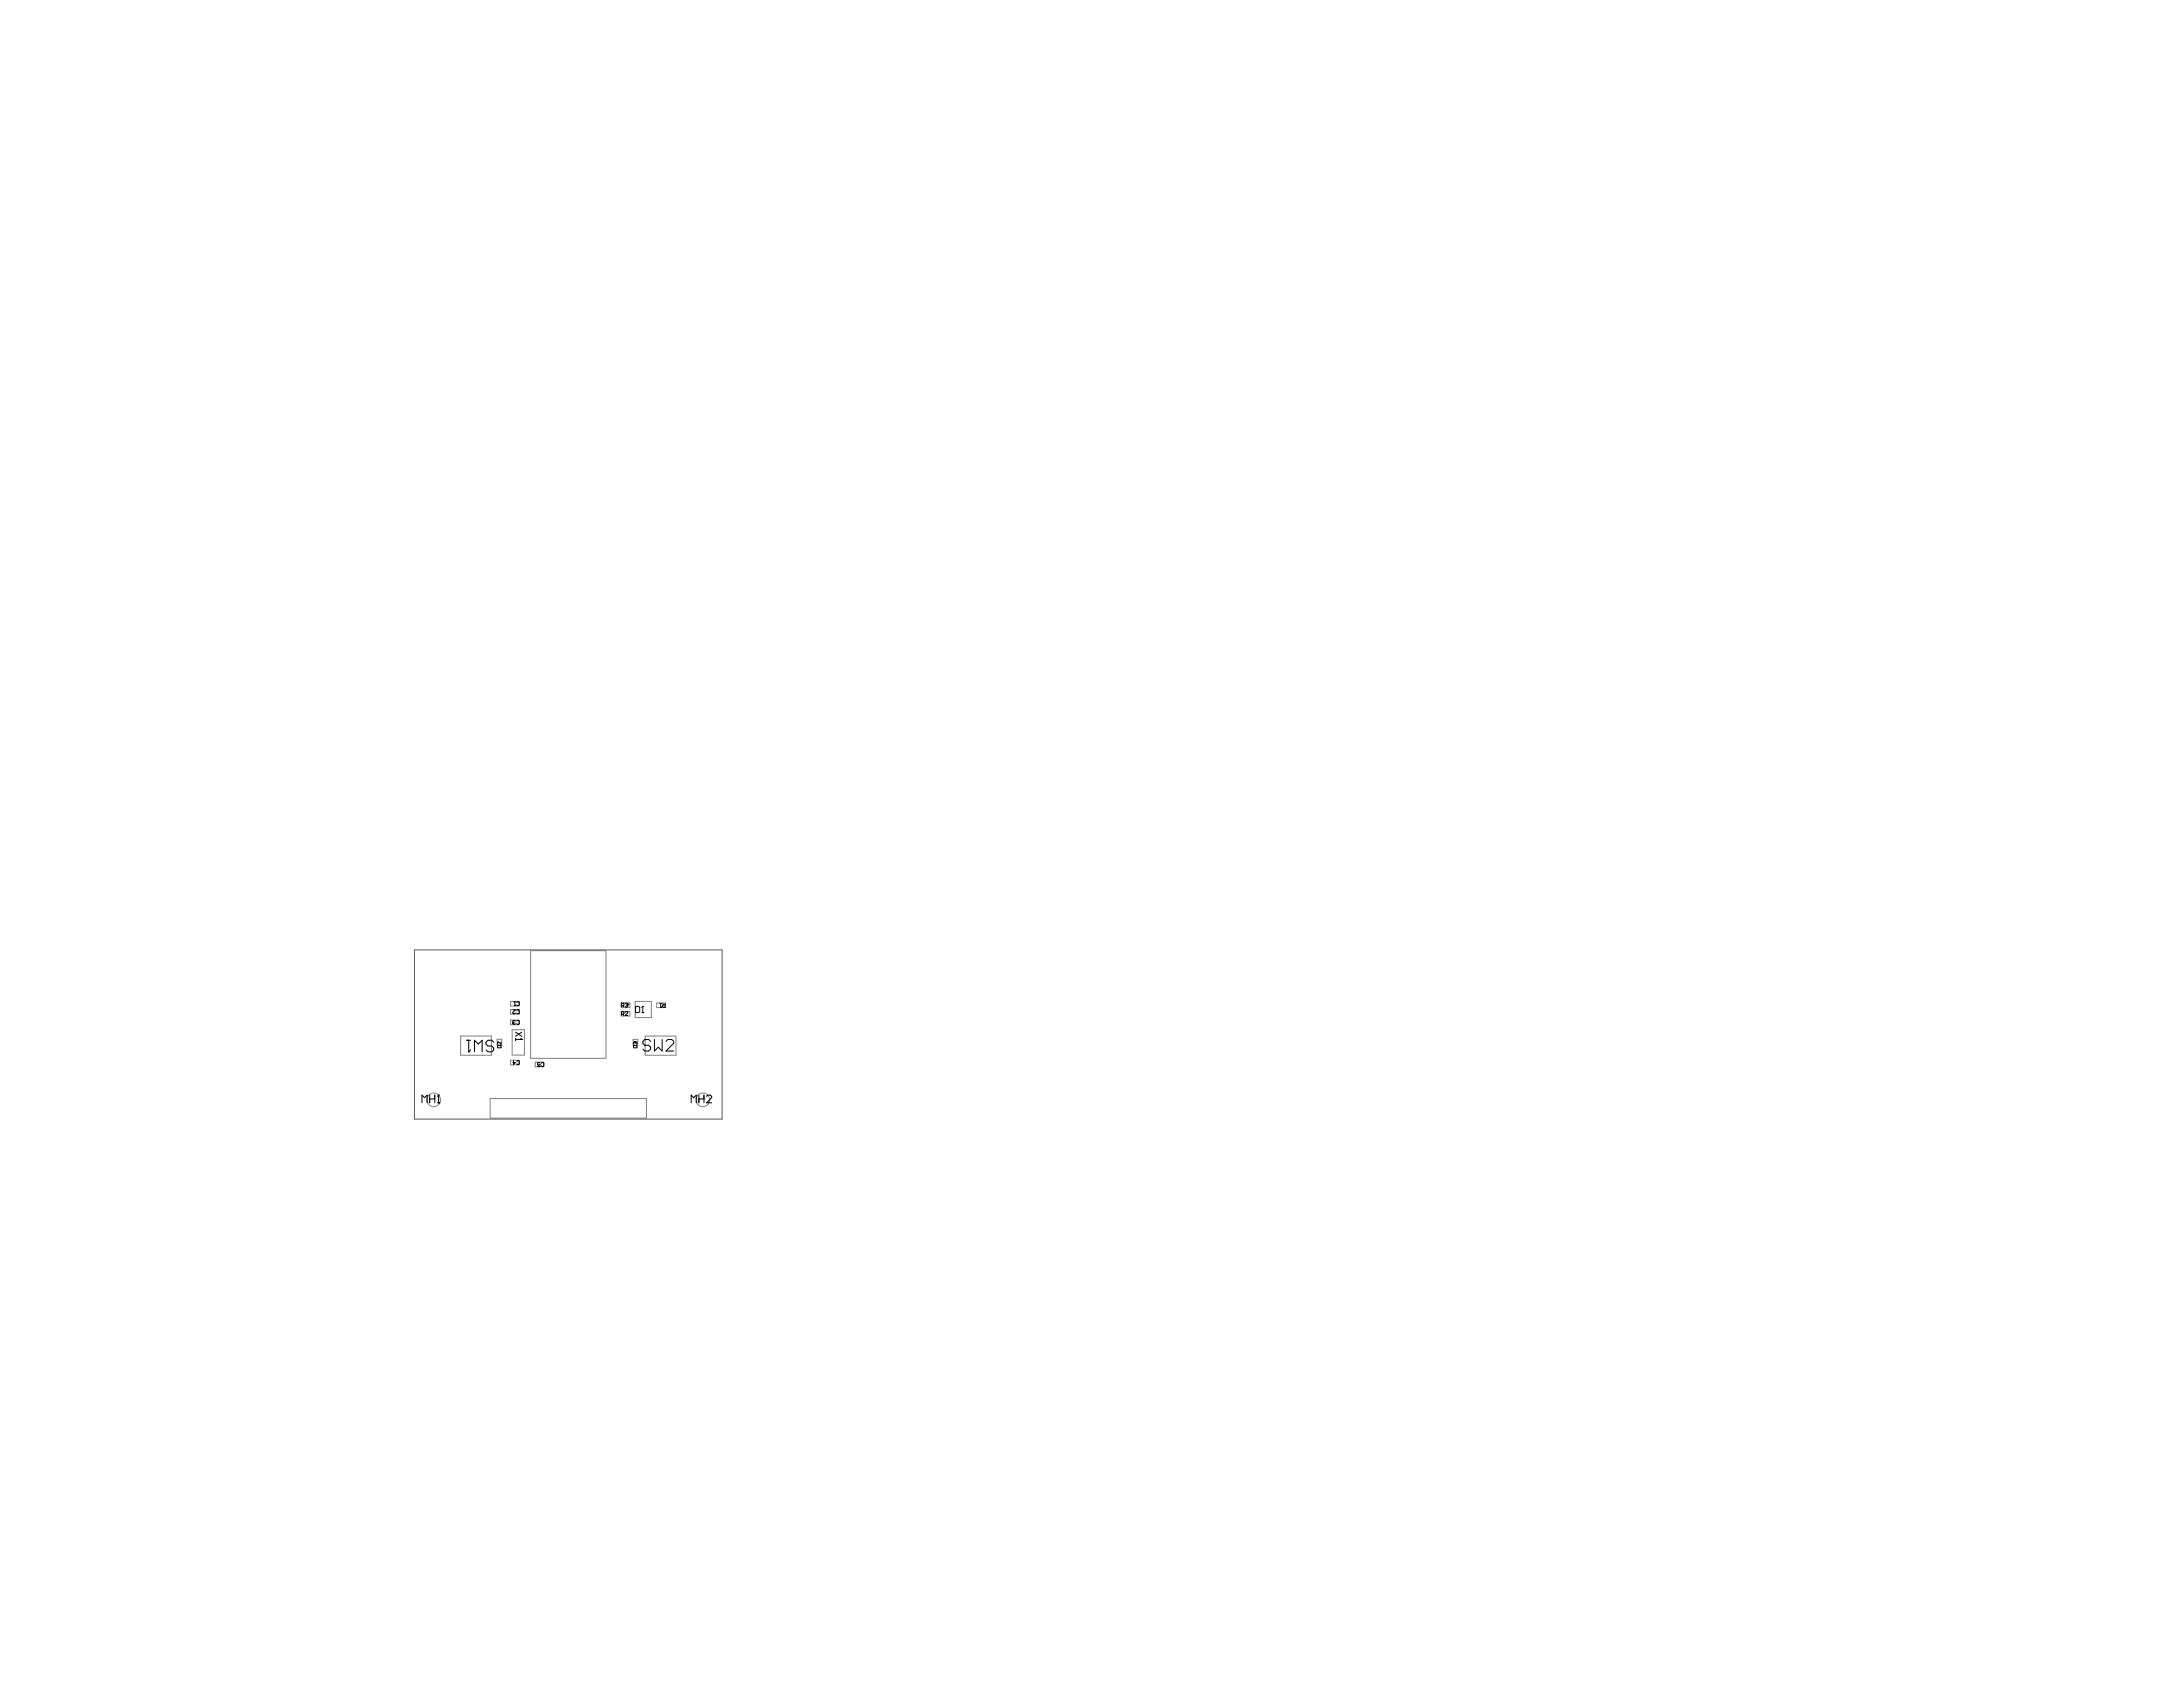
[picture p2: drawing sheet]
<svg xmlns="http://www.w3.org/2000/svg" width="279mm" height="216mm" viewBox="0 0 279 216" stroke-linecap="round" stroke-linejoin="round" font-family="sans-serif">
<g fill="none" stroke="#808080" stroke-width=".13">
<path d="M59 132.6h3.9v2.5h-3.9zM63.6 133h.6v.8h-.6zM65.4 128.2h1v.6h-1zM65.4 130.5h1v.6h-1zM65.4 129.2h1v.6h-1zM65.4 135.7h1v.6h-1zM65.5 131.8h1.6v3.2h-1.6zM67.9 121.7h9.7v13.7h-9.7zM68.5 135.9h1.1v.6h-1.1zM79.5 128.4h1.1v.5h-1.1zM79.5 129.4h1.1v.6h-1.1zM81 133h.6v.8h-.6z"/>
<path d="M81.3 128.2h2.1v2h-2.1zM82.6 132.6h3.9v2.5h-3.9zM84.1 128.4h1v.5h-1zM62.7 140.6h20v2.5h-20z"/>
<circle cx="55.5" cy="140.8" r=".88"/>
<circle cx="90" cy="140.8" r=".88"/>
</g>
<g fill="none" stroke="#000" stroke-width=".13">
<path d="M59.7 133.1h.5M60 134.6h.1M60 133.1v1.5M60.2 134.4l-.2 .2M60.7 134.6v-1.5l.5 .5 .5-.5v1.5M63.2 133.4l-.3-.3h-.5l-.2 .3v.2l.2 .3h.5l.3 .2v.3l-.3 .2h-.5l-.2-.2M63.7 133.9l.3-.1 .1 .3h-.4zM64.1 133.4v.2l-.3-.2h-.1l.1 .2M65.6 130.9h.1M65.6 130.9l.1 .2 .3-.1M65.6 129.2h.4l-.4 .5h.1h.3M65.7 135.7v.5l.3-.2h-.4"/>
<path d="M65.7 130.8l-.1 .1M65.7 130.8h.1M65.8 128.2h.2M65.9 128.7h.1M65.9 128.2v.5M66 130.7l-.3-.1-.1 .1 .1 .1M66 128.6l-.1 .1M66 132.1l.8 .5M66 132.9v.2M66 133h.8M66.1 130.7l.1-.1 .3 .1v.3l-.1 .1-.3-.1M66.1 128.3l.1-.1 .3 .1v.3l-.1 .1-.3-.1"/>
<path d="M66.1 129.3l.1-.1 .3 .1v.4h-.1h-.3M66.1 135.8l.1-.1 .3 .1v.4h-.1h-.3M66.6 132.9l.2 .1M66.8 133h.1M66.8 132.1l-.8 .5M69.1 136.1l-.1-.1-.2 .1 .1 .2 .2-.1v.3h-.3M69.3 136.1l.1-.1 .2 .1v.3l-.1 .1-.2-.1M79.5 128.7h.3l.1-.2-.4-.1v.5M79.5 129.8h.3l.1-.3h-.4v.5M79.7 128.7l.2 .2M79.7 129.8l.2 .2M80 128.5l.3-.1v.1"/>
<path d="M80 129.5h.1h.2l-.3 .5h.3M80.2 128.6h.1M80.3 128.6v.1v.2l-.3-.1M80.3 128.5h.1M80.3 128.5v.1M81.1 133.9l.3-.1 .1 .3h-.4zM81.2 133.4h.1M81.2 133.4h-.1l.1 .3M81.3 133.4h.1h.1l-.1 .3M81.3 133.4v.1M81.3 128.8h.4l.2 .1v.6l-.2 .1h-.4zM82.1 129.6h.3"/>
<path d="M82.3 128.8h.1M82.3 128.8v.8M82.3 128.8l-.2 .1M83.3 133.3l-.3-.3h-.5l-.2 .3v.2l.2 .3h.5l.3 .2v.3l-.3 .2h-.5l-.2-.2M83.8 133v1.5l.5-.5 .4 .5v-1.5M84.5 128.4h.1M84.6 128.9h.1M84.6 128.4v.5M84.6 128.8v.1M84.8 128.4l.2 .2M85.1 128.4v.5l-.3-.1 .1-.2h.2M85.2 133.3l.3-.3h.5l.2 .3v.2l-1 1h1"/>
<path d="M54 141.1v-.9l.3 .3 .4-.3v.9M55 140.2v.9M55 140.6h.6M55.6 140.2v.9M56 141.1h.3M56.1 140.2h.1M56.1 140.2v.9M56.1 140.2l-.1 .1M88.5 141.1v-.9l.3 .3 .3-.3v.9M89.4 140.6h.7M89.4 140.2v.9M90.1 140.2v.9"/>
<path d="M90.4 140.3l.2-.1h.3l.2 .1v.2l-.7 .6h.7"/>
</g>
<path d="M53 121.6h39.4v21.6h-39.4z" fill="none" stroke="#5a5a5a" stroke-width=".13"/>
</svg>
